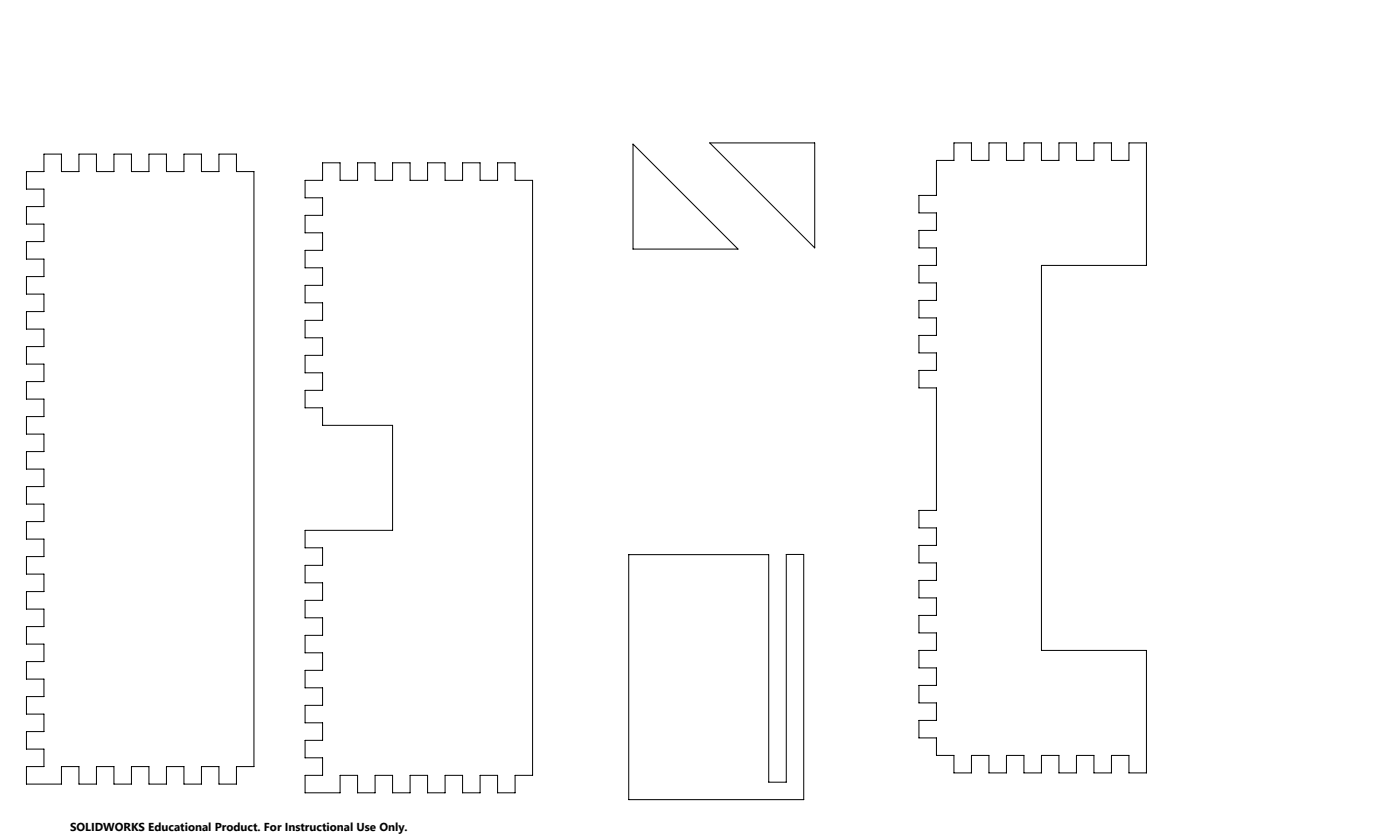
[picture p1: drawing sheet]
<svg xmlns="http://www.w3.org/2000/svg" width="508mm" height="305mm" viewBox="0 0 508 305" stroke-linecap="round" stroke-linejoin="round" font-family="sans-serif">
<defs><g id="words">
<text font-size="4.2" x="25.4" y="301.4">SOLIDWORKS Educational Product. For Instructional Use Only.</text>
</g></defs>
<path d="M15.9 55.9h6.4v6.4h6.3v-6.4h6.4v6.4h6.3v-6.4h6.4v6.4h6.3v-6.4h6.4v6.4h6.3v-6.4h6.4v6.4h6.3v-6.4h6.4v6.4h6.3v215.9h-6.3v6.3h-6.4v-6.3h-6.3v6.3h-6.4v-6.3h-6.3v6.3h-6.4v-6.3h-6.3v6.3h-6.4v-6.3h-6.3v6.3h-6.4v-6.3h-6.3v6.3h-12.7v-6.3h6.3v-6.4h-6.3v-6.3h6.3v-6.4h-6.3v-6.3h6.3v-6.4h-6.3v-6.3h6.3v-6.4h-6.3v-6.3h6.3v-6.4h-6.3v-6.3h6.3v-6.4h-6.3v-6.3h6.3v-6.4h-6.3v-6.3h6.3v-6.4h-6.3v-6.3h6.3v-6.4h-6.3v-6.3h6.3v-6.4h-6.3v-6.3h6.3v-6.4h-6.3v-6.3h6.3v-6.4h-6.3v-6.3h6.3v-6.4h-6.3v-6.3h6.3v-6.4h-6.3v-6.3h6.3v-6.4h-6.3v-6.3h6.3v-6.4h-6.3v-6.3h6.3v-6.4h-6.3v-6.3h6.3zM229.7 52.3l38.1 38.1h-38.1zM257.5 51.9h38.1v38.1zM346.1 51.9h6.4v6.3h6.3v-6.3h6.4v6.3h6.3v-6.3h6.4v6.3h6.3v-6.3h6.4v6.3h6.3v-6.3h6.4v6.3h6.3v-6.3h6.4v44.4h-38.1v139.7h38.1v44.5h-6.4v-6.4h-6.3v6.4h-6.4v-6.4h-6.3v6.4h-6.4v-6.4h-6.3v6.4h-6.4v-6.4h-6.3v6.4h-6.4v-6.4h-6.3v6.4h-6.4v-6.4h-6.3v-6.3h-6.4v-6.4h6.4v-6.3h-6.4v-6.4h6.4v-6.3h-6.4v-6.4h6.4v-6.3h-6.4v-6.4h6.4v-6.3h-6.4v-6.4h6.4v-6.3h-6.4v-6.4h6.4v-6.3h-6.4v-6.4h6.4v-44.4h-6.4v-6.4h6.4v-6.3h-6.4v-6.4h6.4v-6.3h-6.4v-6.4h6.4v-6.3h-6.4v-6.4h6.4v-6.3h-6.4v-6.4h6.4v-6.3h-6.4v-6.4h6.4v-12.7h6.3zM110.7 65.4h6.4v-6.3h6.3v6.3h6.4v-6.3h6.3v6.3h6.4v-6.3h6.3v6.3h6.4v-6.3h6.3v6.3h6.4v-6.3h6.3v6.3h6.4v-6.3h6.3v6.3h6.4v215.9h-6.4v6.4h-6.3v-6.4h-6.4v6.4h-6.3v-6.4h-6.4v6.4h-6.3v-6.4h-6.4v6.4h-6.3v-6.4h-6.4v6.4h-6.3v-6.4h-6.4v6.4h-12.7v-6.4h6.4v-6.3h-6.4v-6.4h6.4v-6.3h-6.4v-6.4h6.4v-6.3h-6.4v-6.4h6.4v-6.3h-6.4v-6.4h6.4v-6.3h-6.4v-6.4h6.4v-6.3h-6.4v-6.4h6.4v-6.3h-6.4v-6.4h31.8v-38.1h-25.4v-6.3h-6.4v-6.4h6.4v-6.3h-6.4v-6.4h6.4v-6.3h-6.4v-6.4h6.4v-6.3h-6.4v-6.4h6.4v-6.3h-6.4v-6.4h6.4v-6.3h-6.4v-6.4h6.4v-6.3h-6.4zM228.1 201.3h50.8v82.5h6.4v-82.6h6.3v89h-63.5z" fill="none" stroke="#000" stroke-width=".36"/>
<use href="#words"/>
</svg>
